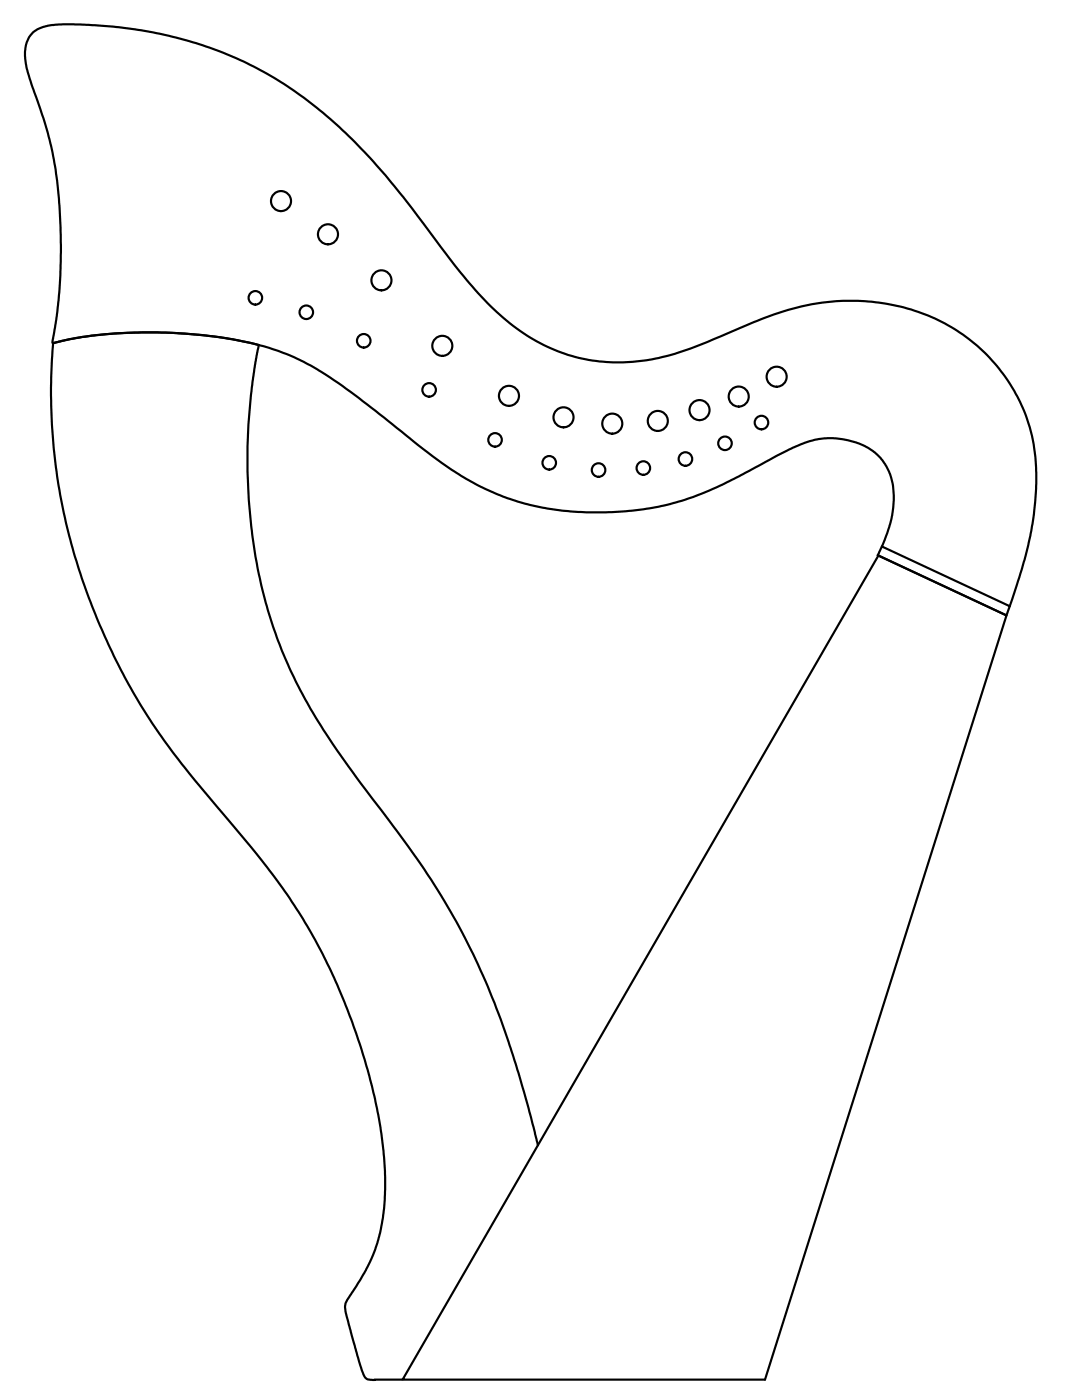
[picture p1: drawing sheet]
<svg xmlns="http://www.w3.org/2000/svg" width="125mm" height="164mm" viewBox="0 0 125 164" stroke-linecap="round" stroke-linejoin="round" font-family="sans-serif">
<!-- layer: Visible -->
<g fill="none" stroke="#000" stroke-width=".25">
<path d="M102.9 65.1l15 7.1-28.3 89.6h-42.4zM103.3 64.1l.8-1.9a10.6 10.6 0 0 0 .2-6.6 6.4 6.4 0 0 0-5.2-4 9.1 9.1 0 0 0-6.4 1l-7.2 3.8a34 34 0 0 1-21.6 3.2 30.1 30.1 0 0 1-13.7-6.5l-3.2-2.5a84.1 84.1 0 0 0-10.6-7.7 30.5 30.5 0 0 0-10.9-3.4 52.4 52.4 0 0 0-18.6 .6l-.4 .1a.18 .18 0 0 1-.2 .1 .18 .18 0 0 1-.2-.2l.5-2.6 .3-2.3 .2-4.5a52.1 52.1 0 0 0-1.9-16.5l-1.3-3.7a10.5 10.5 0 0 1-.9-4.8 2.99 2.99 0 0 1 2.8-2.7l1.6-.2 2 .1 5.1 .4a43.9 43.9 0 0 1 27.5 13.8 79 79 0 0 1 7.6 9.1l2 2.7a46.2 46.2 0 0 0 8.5 9.3 20.4 20.4 0 0 0 19.3 3.2 85.6 85.6 0 0 0 8.9-3.6 27.3 27.3 0 0 1 15.1-2.2 20.7 20.7 0 0 1 17.6 15.8 31.4 31.4 0 0 1-.7 13.5l-.8 2.8-1.2 3.4M103.3 64.1l15 7-.4 1.1-15-7.1zM63 134.3l-1.1-4.3-1.5-5.3a85.1 85.1 0 0 0-14.8-28.4 116.5 116.5 0 0 1-9.2-13.2 55.2 55.2 0 0 1-7.3-25.9 64.8 64.8 0 0 1 1.2-16.7 52.6 52.6 0 0 0-23.5-.4l-.5 .1a69 69 0 0 0 7.7 38 74.5 74.5 0 0 0 10.8 15.7l2 2.3a79.5 79.5 0 0 1 9.9 13.6 69.6 69.6 0 0 1 8.2 25.2l.2 3.3a20.7 20.7 0 0 1-1.9 10.1l-1 1.7-1.4 2.2a2.16 2.16 0 0 0-.2 2.1l1.3 4.6 .6 1.9a1.03 1.03 0 0 0 1.4 .9h3.2"/>
<circle cx="29.9" cy="34.9" r=".79"/>
<circle cx="32.9" cy="23.6" r="1.17"/>
<circle cx="35.9" cy="36.6" r=".79"/>
<circle cx="38.4" cy="27.5" r="1.17"/>
<circle cx="42.6" cy="40" r=".79"/>
<circle cx="44.7" cy="32.9" r="1.17"/>
<circle cx="50.3" cy="45.7" r=".79"/>
<circle cx="51.8" cy="40.6" r="1.17"/>
<circle cx="58" cy="51.6" r=".79"/>
<circle cx="59.6" cy="46.4" r="1.17"/>
<circle cx="64.4" cy="54.3" r=".79"/>
<circle cx="66" cy="48.9" r="1.17"/>
<circle cx="70.1" cy="55.1" r=".79"/>
<circle cx="71.8" cy="49.7" r="1.17"/>
<circle cx="75.4" cy="54.9" r=".79"/>
<circle cx="77.1" cy="49.4" r="1.17"/>
<circle cx="80.3" cy="53.8" r=".79"/>
<circle cx="82" cy="48.1" r="1.17"/>
<circle cx="85" cy="52" r=".79"/>
<circle cx="86.6" cy="46.5" r="1.17"/>
<circle cx="89.2" cy="49.6" r=".79"/>
<circle cx="91" cy="44.2" r="1.17"/>
</g>
</svg>
